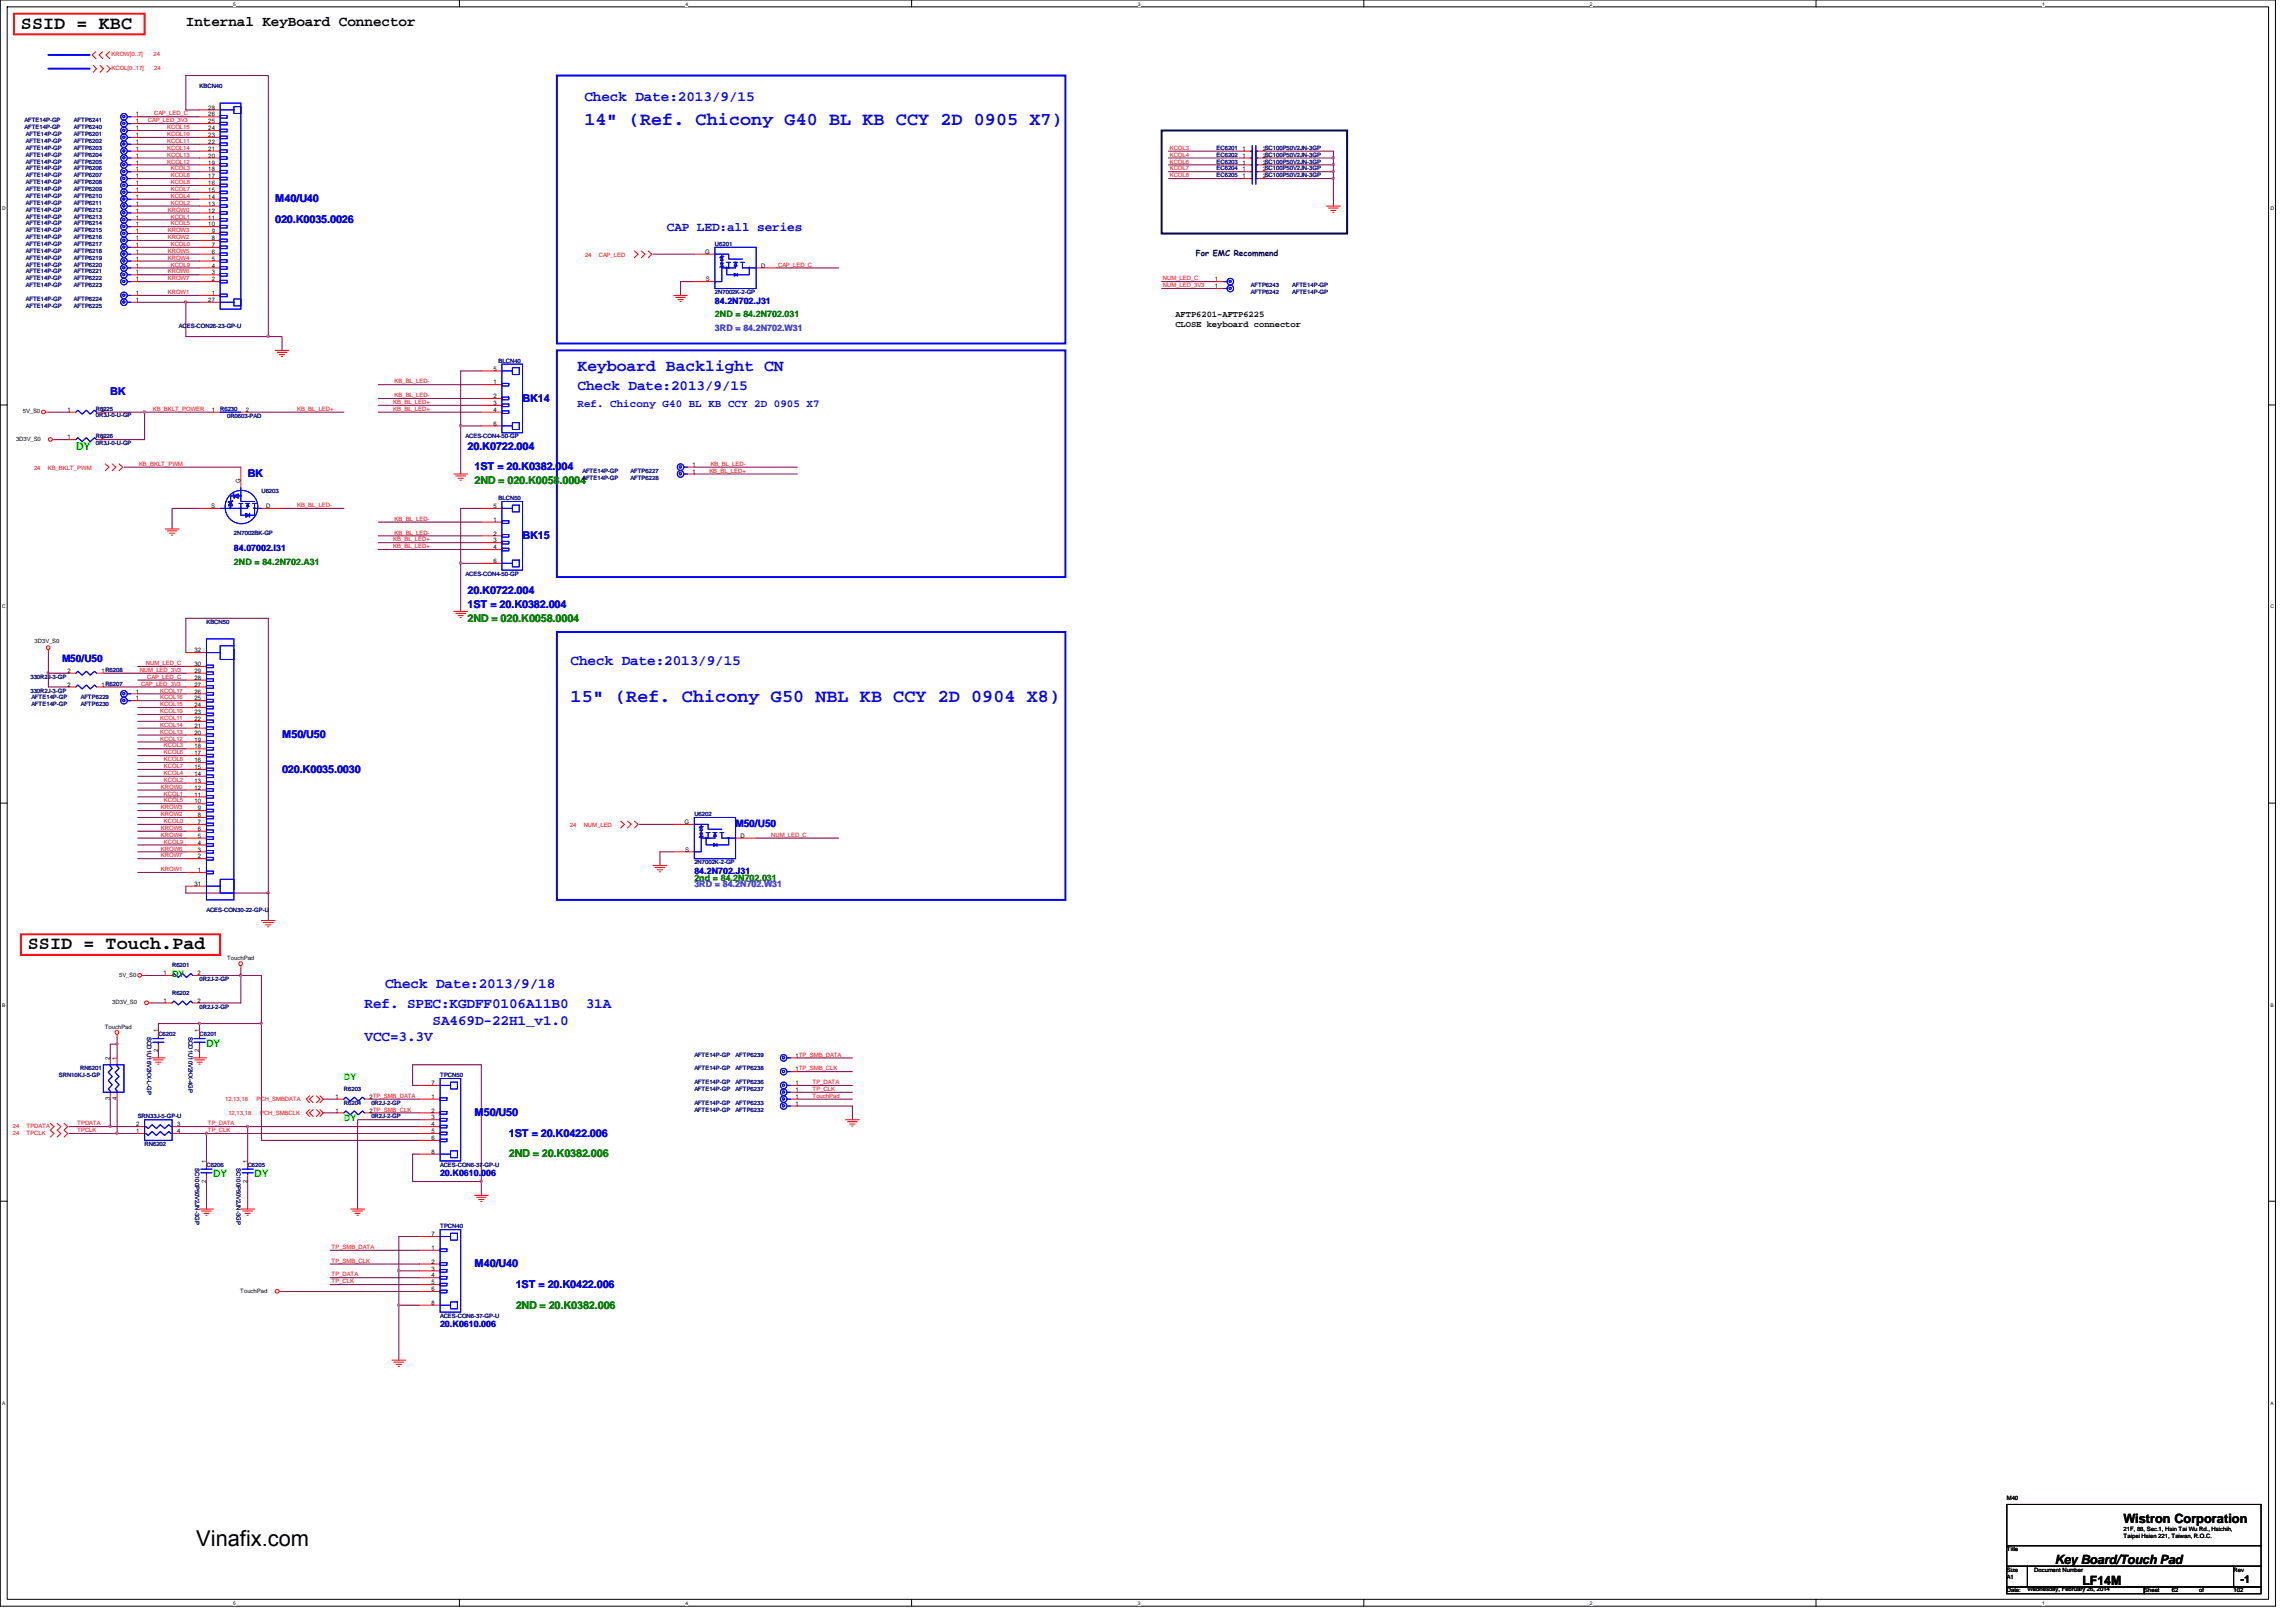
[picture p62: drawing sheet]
<svg xmlns="http://www.w3.org/2000/svg" width="297mm" height="210mm" viewBox="0 0 297 210" stroke-linecap="round" stroke-linejoin="round" font-family="sans-serif">
<defs><g id="words">
<text font-size="2.8" x="25.4" y="200.1">Vinafix.com</text>
<g font-size="2.4">
<text x="2.7" y="3.7">SSID = KBC</text>
<text x="3.6" y="122.9">SSID = Touch.Pad</text>
</g>
<g font-size="2.4" fill="#00f">
<text x="75.6" y="16.2">14&quot; (Ref. Chicony G40 BL KB CCY 2D 0905 X7)</text>
<text x="73.8" y="90.8">15&quot; (Ref. Chicony G50 NBL KB CCY 2D 0904 X8)</text>
</g>
<text font-size="2.1" fill="#00f" x="74.7" y="48">Keyboard Backlight CN</text>
<text font-size="1.9" x="24" y="3.3">Internal KeyBoard Connector</text>
<g font-size="1.9" fill="#00f">
<text x="75.6" y="13.1">Check Date:2013/9/15</text>
<text x="74.7" y="50.5">Check Date:2013/9/15</text>
<text x="73.8" y="86">Check Date:2013/9/15</text>
<text x="47.2" y="130.5">Ref. SPEC:KGDFF0106A11B0</text>
<text x="49.8" y="127.8">Check Date:2013/9/18</text>
<text x="75.8" y="130.5">31A</text>
<text x="47.2" y="134.7">VCC=3.3V</text>
<text x="56" y="132.6">SA469D-22H1_v1.0</text>
</g>
<text font-size="1.7" fill="#00f" x="86.3" y="29.9">CAP LED:all series</text>
<g font-size="1.7">
<text x="274.7" y="197.1">Wistron Corporation</text>
<text x="265.9" y="202.4">Key Board/Touch Pad</text>
<text x="269.4" y="205.1">LF14M</text>
</g>
<g font-size="1.4" fill="#00f">
<text x="35.6" y="28.9">020.K0035.0026</text>
<text x="35.6" y="26.2">M40/U40</text>
<text x="14.3" y="51.1">BK</text>
<text x="67.6" y="52">BK14</text>
<text x="74.7" y="52.7">Ref. Chicony G40 BL KB CCY 2D 0905 X7</text>
<text x="60.5" y="58.2">20.K0722.004</text>
<text x="32" y="61.8">BK</text>
<text x="61.4" y="60.9">1ST = 20.K0382.004</text>
<text x="67.6" y="69.8">BK15</text>
<text x="60.5" y="76.9">20.K0722.004</text>
<text x="60.5" y="78.7">1ST = 20.K0382.004</text>
<text x="36.5" y="95.5">M50/U50</text>
<text x="36.5" y="100">020.K0035.0030</text>
<text x="61.4" y="144.4">M50/U50</text>
<text x="65.8" y="147.1">1ST = 20.K0422.006</text>
<text x="61.4" y="164">M40/U40</text>
<text x="66.7" y="166.7">1ST = 20.K0422.006</text>
</g>
<text font-size="1.4" fill="#0f0" x="9.8" y="58.2">DY</text>
<g font-size="1.4" fill="#008000">
<text x="61.4" y="62.7">2ND = 020.K0058.0004</text>
<text x="60.5" y="80.4">2ND = 020.K0058.0004</text>
<text x="65.8" y="149.8">2ND = 20.K0382.006</text>
<text x="66.7" y="169.3">2ND = 20.K0382.006</text>
</g>
<text font-size="1.4" x="289.9" y="204.9">-1</text>
<g font-size="1.3" fill="#00f">
<text x="8" y="85.7">M50/U50</text>
<text x="95.2" y="107">M50/U50</text>
</g>
<g font-size="1.3" fill="#0f0">
<text x="26.7" y="135.5">DY</text>
<text x="27.6" y="152.4">DY</text>
<text x="32.9" y="152.4">DY</text>
</g>
<text font-size="1.1" fill="#000040" x="154.7" y="33.1">For EMC Recommend</text>
<g font-size="1.1" fill="#00f">
<text x="92.5" y="39.3">84.2N702.J31</text>
<text x="30.3" y="71.3">84.07002.I31</text>
<text x="89.8" y="113.1">84.2N702.J31</text>
<text x="56.9" y="152.2">20.K0610.006</text>
<text x="56.9" y="171.7">20.K0610.006</text>
</g>
<g font-size="1.1" fill="#008000">
<text x="92.5" y="41.1">2ND = 84.2N702.031</text>
<text x="30.3" y="73.1">2ND = 84.2N702.A31</text>
<text x="89.8" y="114">2nd = 84.2N702.031</text>
</g>
<g font-size="1.1">
<text x="152.1" y="41">AFTP6201~AFTP6225</text>
<text x="152.1" y="42.3">CLOSE keyboard connector</text>
</g>
<g font-size="1.1" fill="#8000ff">
<text x="92.5" y="42.8">3RD = 84.2N702.W31</text>
<text x="89.8" y="114.9">3RD = 84.2N702.W31</text>
</g>
<g font-size="1.1" fill="#0f0">
<text x="22.3" y="126.4">DY</text>
<text x="44.5" y="139.7">DY</text>
<text x="44.5" y="145.1">DY</text>
</g>
<g font-size=".8" fill="#f00">
<text x="14.4" y="9.1">KCOL[0..17]</text>
<text x="14.4" y="7.3">KROW[0..7]</text>
<text x="19.9" y="7.3">24</text>
<text x="19.9" y="9.1">24</text>
<text x="19.1" y="15.8">CAP_LED_3V3</text>
<text x="19.9" y="14.9">CAP_LED_C</text>
<text x="21.6" y="17.6">KCOL10</text>
<text x="21.6" y="16.7">KCOL15</text>
<text x="21.6" y="21.2">KCOL12</text>
<text x="21.6" y="18.5">KCOL11</text>
<text x="21.6" y="19.4">KCOL14</text>
<text x="21.6" y="20.3">KCOL13</text>
<text x="22.1" y="23.8">KCOL8</text>
<text x="22.1" y="22.1">KCOL3</text>
<text x="22.1" y="22.9">KCOL6</text>
<text x="151.3" y="21.2">KCOL6</text>
<text x="151.3" y="22.1">KCOL7</text>
<text x="151.3" y="22.9">KCOL8</text>
<text x="151.3" y="19.4">KCOL3</text>
<text x="151.3" y="20.3">KCOL4</text>
<text x="21.7" y="27.4">KROW0</text>
<text x="22.1" y="29.2">KCOL5</text>
<text x="22.1" y="24.7">KCOL7</text>
<text x="22.1" y="28.3">KCOL1</text>
<text x="22.1" y="25.6">KCOL4</text>
<text x="22.1" y="26.5">KCOL2</text>
<text x="21.7" y="32.7">KROW5</text>
<text x="21.7" y="30.9">KROW2</text>
<text x="21.7" y="35.4">KROW6</text>
<text x="21.7" y="30.1">KROW3</text>
<text x="21.7" y="33.6">KROW4</text>
<text x="22.1" y="31.8">KCOL0</text>
<text x="22.1" y="34.5">KCOL9</text>
<text x="75.7" y="33.3">24</text>
<text x="77.5" y="33.3">CAP_LED</text>
<text x="100.7" y="34.5">CAP_LED_C</text>
<text x="21.7" y="38.1">KROW1</text>
<text x="21.7" y="36.3">KROW7</text>
<text x="150.4" y="37.2">NUM_LED_3V3</text>
<text x="150.4" y="36.3">NUM_LED_C</text>
<text x="19.8" y="53.2">KB_BKLT_POWER</text>
<text x="38.4" y="53.2">KB_BL_LED+</text>
<text x="50.9" y="53.2">KB_BL_LED+</text>
<text x="50.9" y="52.3">KB_BL_LED+</text>
<text x="51.1" y="51.4">KB_BL_LED-</text>
<text x="51.1" y="49.6">KB_BL_LED-</text>
<text x="4.4" y="60.8">24</text>
<text x="6.2" y="60.8">KB_BKLT_PWM</text>
<text x="18" y="60.3">KB_BKLT_PWM</text>
<text x="38.4" y="65.6">KB_BL_LED-</text>
<text x="91.8" y="61.2">KB_BL_LED+</text>
<text x="91.9" y="60.3">KB_BL_LED-</text>
<text x="50.9" y="71">KB_BL_LED+</text>
<text x="50.9" y="70.1">KB_BL_LED+</text>
<text x="51.1" y="67.4">KB_BL_LED-</text>
<text x="51.1" y="69.2">KB_BL_LED-</text>
<text x="18.1" y="87">NUM_LED_3V3</text>
<text x="18.2" y="88.7">CAP_LED_3V3</text>
<text x="18.9" y="86.1">NUM_LED_C</text>
<text x="19" y="87.8">CAP_LED_C</text>
<text x="20.7" y="89.6">KCOL17</text>
<text x="20.7" y="92.3">KCOL10</text>
<text x="20.7" y="95.8">KCOL12</text>
<text x="20.7" y="93.2">KCOL11</text>
<text x="20.7" y="90.5">KCOL16</text>
<text x="20.7" y="94.1">KCOL14</text>
<text x="20.7" y="91.4">KCOL15</text>
<text x="20.7" y="95">KCOL13</text>
<text x="21.2" y="98.5">KCOL8</text>
<text x="21.2" y="99.4">KCOL7</text>
<text x="21.2" y="100.3">KCOL4</text>
<text x="21.2" y="96.7">KCOL3</text>
<text x="21.2" y="101.2">KCOL2</text>
<text x="21.2" y="97.6">KCOL6</text>
<text x="20.8" y="107.4">KROW5</text>
<text x="20.8" y="105.6">KROW2</text>
<text x="20.8" y="104.7">KROW3</text>
<text x="20.8" y="102.1">KROW0</text>
<text x="21.2" y="103">KCOL1</text>
<text x="21.2" y="106.5">KCOL0</text>
<text x="21.2" y="103.8">KCOL5</text>
<text x="73.7" y="107.1">24</text>
<text x="75.5" y="107.1">NUM_LED</text>
<text x="20.8" y="111">KROW7</text>
<text x="20.8" y="112.7">KROW1</text>
<text x="20.8" y="110.1">KROW6</text>
<text x="20.8" y="108.3">KROW4</text>
<text x="21.2" y="109.2">KCOL9</text>
<text x="99.8" y="108.3">NUM_LED_C</text>
<text x="29.1" y="142.5">12,13,18</text>
<text x="33.2" y="142.5">PCH_SMBDATA</text>
<text x="105.1" y="142.1">TouchPad</text>
<text x="105.1" y="141.2">TP_CLK</text>
<text x="105.1" y="140.3">TP_DATA</text>
<text x="1.6" y="146">24</text>
<text x="1.6" y="146.9">24</text>
<text x="3.4" y="146">TPDATA</text>
<text x="3.4" y="146.9">TPCLK</text>
<text x="10" y="146.5">TPCLK</text>
<text x="10" y="145.6">TPDATA</text>
<text x="26.9" y="146.5">TP_CLK</text>
<text x="26.9" y="145.6">TP_DATA</text>
<text x="29.5" y="144.3">12,13,18</text>
<text x="33.7" y="144.3">PCH_SMBCLK</text>
<text x="42.9" y="161.6">TP_SMB_DATA</text>
<text x="42.9" y="163.4">TP_SMB_CLK</text>
<text x="42.9" y="166.1">TP_CLK</text>
<text x="42.9" y="165.2">TP_DATA</text>
</g>
<g font-size=".8" fill="#000080">
<text x="25.8" y="11.4">KBCN40</text>
<text x="3.2" y="15.8">AFTE14P-GP</text>
<text x="3.2" y="16.7">AFTE14P-GP</text>
<text x="3.3" y="17.6">AFTE14P-GP</text>
<text x="9.6" y="15.8">AFTP6241</text>
<text x="9.6" y="16.7">AFTP6240</text>
<text x="9.6" y="17.6">AFTP6201</text>
<text x="3.3" y="23.8">AFTE14P-GP</text>
<text x="3.3" y="22.1">AFTE14P-GP</text>
<text x="3.3" y="21.2">AFTE14P-GP</text>
<text x="3.3" y="18.5">AFTE14P-GP</text>
<text x="3.3" y="19.4">AFTE14P-GP</text>
<text x="3.3" y="22.9">AFTE14P-GP</text>
<text x="3.3" y="20.3">AFTE14P-GP</text>
<text x="9.6" y="23.8">AFTP6208</text>
<text x="9.6" y="22.1">AFTP6206</text>
<text x="9.6" y="21.2">AFTP6205</text>
<text x="9.6" y="18.5">AFTP6202</text>
<text x="9.6" y="19.4">AFTP6203</text>
<text x="9.6" y="22.9">AFTP6207</text>
<text x="9.6" y="20.3">AFTP6204</text>
<text x="157.4" y="20.3">EC6202</text>
<text x="157.4" y="22.9">EC6205</text>
<text x="157.4" y="21.2">EC6203</text>
<text x="157.4" y="22.1">EC6204</text>
<text x="157.4" y="19.4">EC6201</text>
<text x="3.3" y="24.7">AFTE14P-GP</text>
<text x="3.3" y="25.6">AFTE14P-GP</text>
<text x="3.3" y="29.2">AFTE14P-GP</text>
<text x="3.3" y="27.4">AFTE14P-GP</text>
<text x="3.3" y="28.3">AFTE14P-GP</text>
<text x="3.3" y="26.5">AFTE14P-GP</text>
<text x="9.6" y="24.7">AFTP6209</text>
<text x="9.6" y="25.6">AFTP6210</text>
<text x="9.6" y="29.2">AFTP6214</text>
<text x="9.6" y="27.4">AFTP6212</text>
<text x="9.6" y="28.3">AFTP6213</text>
<text x="9.6" y="26.5">AFTP6211</text>
<text x="3.3" y="31.8">AFTE14P-GP</text>
<text x="3.3" y="34.5">AFTE14P-GP</text>
<text x="3.3" y="30.9">AFTE14P-GP</text>
<text x="3.3" y="32.7">AFTE14P-GP</text>
<text x="3.3" y="30.1">AFTE14P-GP</text>
<text x="3.3" y="33.6">AFTE14P-GP</text>
<text x="3.3" y="35.4">AFTE14P-GP</text>
<text x="9.6" y="31.8">AFTP6217</text>
<text x="9.6" y="34.5">AFTP6220</text>
<text x="9.6" y="30.9">AFTP6216</text>
<text x="9.6" y="32.7">AFTP6218</text>
<text x="9.6" y="30.1">AFTP6215</text>
<text x="9.6" y="33.6">AFTP6219</text>
<text x="9.6" y="35.4">AFTP6221</text>
<text x="92.5" y="31.8">U6201</text>
<text x="3.3" y="39.8">AFTE14P-GP</text>
<text x="3.3" y="36.3">AFTE14P-GP</text>
<text x="3.3" y="38.9">AFTE14P-GP</text>
<text x="3.3" y="37.2">AFTE14P-GP</text>
<text x="9.6" y="39.8">AFTP6225</text>
<text x="9.6" y="36.3">AFTP6222</text>
<text x="9.6" y="38.9">AFTP6224</text>
<text x="9.6" y="37.2">AFTP6223</text>
<text x="92.5" y="38.1">2N7002K-2-GP</text>
<text x="161.8" y="38.1">AFTP6242</text>
<text x="161.8" y="37.2">AFTP6243</text>
<text x="167.2" y="38.1">AFTE14P-GP</text>
<text x="167.2" y="37.2">AFTE14P-GP</text>
<text x="23.2" y="42.5">ACES-CON26-23-GP-U</text>
<text x="64.5" y="46.9">BLCN40</text>
<text x="12.4" y="53.2">R6225</text>
<text x="12.4" y="54">0R3J-0-U-GP</text>
<text x="28.5" y="53.2">R6230</text>
<text x="12.4" y="56.7">R6226</text>
<text x="12.4" y="57.5">0R3J-0-U-GP</text>
<text x="29.4" y="54.1">0R0603-PAD</text>
<text x="60.2" y="56.7">ACES-CON4-50-GP</text>
<text x="33.8" y="63.8">U6203</text>
<text x="64.5" y="64.7">BLCN50</text>
<text x="75.4" y="62.1">AFTE14P-GP</text>
<text x="75.4" y="61.2">AFTE14P-GP</text>
<text x="81.6" y="62.1">AFTP6228</text>
<text x="81.6" y="61.2">AFTP6227</text>
<text x="30.3" y="69.2">2N7002BK-GP</text>
<text x="60.2" y="74.5">ACES-CON4-50-GP</text>
<text x="26.7" y="80.7">KBCN50</text>
<text x="3.9" y="89.6">330R2J-3-GP</text>
<text x="3.9" y="87.8">330R2J-3-GP</text>
<text x="4.1" y="90.5">AFTE14P-GP</text>
<text x="4.1" y="91.4">AFTE14P-GP</text>
<text x="10.5" y="90.5">AFTP6229</text>
<text x="10.5" y="91.4">AFTP6230</text>
<text x="89.8" y="105.6">U6202</text>
<text x="89.8" y="111.8">2N7002K-2-GP</text>
<text x="26.7" y="118.1">ACES-CON30-22-GP-U</text>
<text x="22.3" y="125.2">R6201</text>
<text x="22.3" y="128.7">R6202</text>
<text x="25.8" y="130.5">0R2J-2-GP</text>
<text x="25.8" y="127">0R2J-2-GP</text>
<text x="19" y="134.2" transform="rotate(90 19 134.2)">SCD1U16V2KX-L-GP</text>
<text x="20.5" y="134.1">C6202</text>
<text x="24.4" y="134.2" transform="rotate(90 24.4 134.2)">SCD1U10V2KX-4GP</text>
<text x="25.8" y="134.1">C6201</text>
<text x="89.8" y="136.7">AFTE14P-GP</text>
<text x="95.2" y="136.7">AFTP6239</text>
<text x="7.6" y="139.4">SRN10KJ-5-GP</text>
<text x="10.4" y="138.5">RN6201</text>
<text x="44.5" y="143">R6204</text>
<text x="44.5" y="141.2">R6203</text>
<text x="48" y="143">0R2J-2-GP</text>
<text x="56.9" y="139.4">TPCN50</text>
<text x="89.8" y="143">AFTE14P-GP</text>
<text x="89.8" y="141.2">AFTE14P-GP</text>
<text x="89.8" y="143.8">AFTE14P-GP</text>
<text x="89.8" y="138.5">AFTE14P-GP</text>
<text x="89.8" y="140.3">AFTE14P-GP</text>
<text x="95.2" y="143">AFTP6233</text>
<text x="95.2" y="141.2">AFTP6237</text>
<text x="95.2" y="143.8">AFTP6232</text>
<text x="95.2" y="138.5">AFTP6238</text>
<text x="95.2" y="140.3">AFTP6236</text>
<text x="17.8" y="144.7">SRN33J-5-GP-U</text>
<text x="18.7" y="148.3">RN6202</text>
<text x="48" y="144.7">0R2J-2-GP</text>
<text x="25.3" y="151.1" transform="rotate(90 25.3 151.1)">SC100P50V2JN-3GP</text>
<text x="26.7" y="151">C6206</text>
<text x="30.6" y="151.1" transform="rotate(90 30.6 151.1)">SC100P50V2JN-3GP</text>
<text x="32" y="151">C6205</text>
<text x="56.9" y="151">ACES-CON6-37-GP-U</text>
<text x="56.9" y="159">TPCN40</text>
<text x="56.9" y="170.5">ACES-CON6-37-GP-U</text>
</g>
<g font-size=".8">
<text x="17.6" y="15.1">1</text>
<text x="17.6" y="16">1</text>
<text x="17.6" y="17.7">1</text>
<text x="17.6" y="16.8">1</text>
<text x="26.9" y="17.7">23</text>
<text x="26.9" y="16.8">24</text>
<text x="26.9" y="16">25</text>
<text x="26.9" y="15.1">26</text>
<text x="26.9" y="14.2">28</text>
<text x="17.6" y="23.1">1</text>
<text x="17.6" y="24">1</text>
<text x="17.6" y="21.3">1</text>
<text x="17.6" y="20.4">1</text>
<text x="17.6" y="18.6">1</text>
<text x="17.6" y="22.2">1</text>
<text x="17.6" y="19.5">1</text>
<text x="26.9" y="24">16</text>
<text x="26.9" y="23.1">17</text>
<text x="26.9" y="22.2">18</text>
<text x="26.9" y="21.3">19</text>
<text x="26.9" y="20.4">20</text>
<text x="26.9" y="19.5">21</text>
<text x="26.9" y="18.6">22</text>
<text x="160.7" y="20.4">1</text>
<text x="160.7" y="23.1">1</text>
<text x="160.7" y="21.3">1</text>
<text x="160.7" y="22.2">1</text>
<text x="160.7" y="19.5">1</text>
<text x="163.4" y="20.4">2SC100P50V2JN-3GP</text>
<text x="163.4" y="23.1">2SC100P50V2JN-3GP</text>
<text x="163.4" y="21.3">2SC100P50V2JN-3GP</text>
<text x="163.4" y="22.2">2SC100P50V2JN-3GP</text>
<text x="163.4" y="19.5">2SC100P50V2JN-3GP</text>
<text x="17.6" y="24.8">1</text>
<text x="17.6" y="28.4">1</text>
<text x="17.6" y="29.3">1</text>
<text x="17.6" y="26.6">1</text>
<text x="17.6" y="27.5">1</text>
<text x="17.6" y="25.7">1</text>
<text x="26.9" y="29.3">10</text>
<text x="26.9" y="28.4">11</text>
<text x="26.9" y="27.5">12</text>
<text x="26.9" y="26.6">13</text>
<text x="26.9" y="25.7">14</text>
<text x="26.9" y="24.8">15</text>
<text x="17.6" y="31.1">1</text>
<text x="17.6" y="33.7">1</text>
<text x="17.6" y="35.5">1</text>
<text x="17.6" y="30.2">1</text>
<text x="17.6" y="32">1</text>
<text x="17.6" y="32.9">1</text>
<text x="17.6" y="34.6">1</text>
<text x="27.4" y="35.5">3</text>
<text x="27.4" y="34.6">4</text>
<text x="27.4" y="33.7">5</text>
<text x="27.4" y="32.9">6</text>
<text x="27.4" y="32">7</text>
<text x="27.4" y="31.1">8</text>
<text x="27.4" y="30.2">9</text>
<text x="91.2" y="32.9">G</text>
<text x="98.5" y="34.6">D</text>
<text x="17.6" y="39.1">1</text>
<text x="17.6" y="38.2">1</text>
<text x="17.6" y="36.4">1</text>
<text x="26.9" y="39.1">27</text>
<text x="27.4" y="38.2">1</text>
<text x="27.4" y="36.4">2</text>
<text x="91.3" y="36.4">S</text>
<text x="157.2" y="37.3">1</text>
<text x="157.2" y="36.4">1</text>
<text x="63.8" y="48">5</text>
<text x="3" y="53.5">5V_S0</text>
<text x="8.7" y="53.3">1</text>
<text x="13.1" y="53.3">2</text>
<text x="27.4" y="53.3">1</text>
<text x="31.8" y="53.3">2</text>
<text x="63.8" y="49.7">1</text>
<text x="63.8" y="51.5">2</text>
<text x="63.8" y="52.4">3</text>
<text x="63.8" y="53.3">4</text>
<text x="2.1" y="57.1">3D3V_S0</text>
<text x="8.7" y="56.9">1</text>
<text x="13.1" y="56.9">2</text>
<text x="63.8" y="55.1">6</text>
<text x="27.3" y="65.7">S</text>
<text x="31.1" y="62.5" transform="rotate(-90 31.1 62.5)">G</text>
<text x="34.5" y="65.7">D</text>
<text x="63.8" y="65.7">5</text>
<text x="89.6" y="61.3">1</text>
<text x="89.6" y="60.4">1</text>
<text x="63.8" y="67.5">1</text>
<text x="63.8" y="69.3">2</text>
<text x="63.8" y="70.2">3</text>
<text x="63.8" y="71.1">4</text>
<text x="63.8" y="72.9">6</text>
<text x="4.5" y="83.2">3D3V_S0</text>
<text x="8.7" y="88.9">2</text>
<text x="8.7" y="87.1">2</text>
<text x="13.1" y="88.9">1R6207</text>
<text x="13.1" y="87.1">1R6208</text>
<text x="17.6" y="89.7">1</text>
<text x="25.1" y="89.7">26</text>
<text x="25.1" y="88.9">27</text>
<text x="25.1" y="88">28</text>
<text x="25.1" y="87.1">29</text>
<text x="25.1" y="86.2">30</text>
<text x="25.1" y="84.4">32</text>
<text x="17.6" y="90.6">1</text>
<text x="25.1" y="96">19</text>
<text x="25.1" y="95.1">20</text>
<text x="25.1" y="94.2">21</text>
<text x="25.1" y="93.3">22</text>
<text x="25.1" y="92.4">23</text>
<text x="25.1" y="91.5">24</text>
<text x="25.1" y="90.6">25</text>
<text x="25.1" y="101.3">13</text>
<text x="25.1" y="100.4">14</text>
<text x="25.1" y="99.5">15</text>
<text x="25.1" y="98.6">16</text>
<text x="25.1" y="97.7">17</text>
<text x="25.1" y="96.9">18</text>
<text x="25.1" y="104">10</text>
<text x="25.1" y="103.1">11</text>
<text x="25.1" y="102.2">12</text>
<text x="25.6" y="107.5">6</text>
<text x="25.6" y="106.6">7</text>
<text x="25.6" y="105.7">8</text>
<text x="25.6" y="104.9">9</text>
<text x="88.6" y="106.6">G</text>
<text x="25.6" y="112.9">1</text>
<text x="25.6" y="111.1">2</text>
<text x="25.6" y="110.2">3</text>
<text x="25.6" y="109.3">4</text>
<text x="25.6" y="108.4">5</text>
<text x="88.6" y="110.2">S</text>
<text x="95.8" y="108.4">D</text>
<text x="25.1" y="114.6">31</text>
<text x="29.4" y="124.3">TouchPad</text>
<text x="14.5" y="130">3D3V_S0</text>
<text x="15.4" y="126.4">5V_S0</text>
<text x="21.2" y="129.8">1</text>
<text x="21.2" y="126.2">1</text>
<text x="25.6" y="129.8">2</text>
<text x="25.6" y="126.2">2</text>
<text x="13.5" y="133.2">TouchPad</text>
<text x="14.2" y="137.2" transform="rotate(-90 14.2 137.2)">2</text>
<text x="15.1" y="137.2" transform="rotate(-90 15.1 137.2)">1</text>
<text x="20.4" y="136.2" transform="rotate(-90 20.4 136.2)">2</text>
<text x="20.4" y="133.6" transform="rotate(-90 20.4 133.6)">1</text>
<text x="25.8" y="136.2" transform="rotate(-90 25.8 136.2)">2</text>
<text x="25.8" y="133.6" transform="rotate(-90 25.8 133.6)">1</text>
<text x="102.9" y="136.9">1TP_SMB_DATA</text>
<text x="14.2" y="142.4" transform="rotate(-90 14.2 142.4)">3</text>
<text x="15.1" y="142.4" transform="rotate(-90 15.1 142.4)">4</text>
<text x="43.4" y="144">1</text>
<text x="43.4" y="142.2">1</text>
<text x="47.8" y="144">2TP_SMB_CLK</text>
<text x="47.8" y="142.2">2TP_SMB_DATA</text>
<text x="55.8" y="142.2">1</text>
<text x="55.8" y="144">2</text>
<text x="55.8" y="140.4">7</text>
<text x="102.9" y="142.2">1</text>
<text x="102.9" y="141.3">1</text>
<text x="102.9" y="143.1">1</text>
<text x="102.9" y="138.6">1TP_SMB_CLK</text>
<text x="102.9" y="140.4">1</text>
<text x="17.6" y="146.6">1</text>
<text x="17.6" y="145.8">2</text>
<text x="22.9" y="145.8">3</text>
<text x="22.9" y="146.6">4</text>
<text x="55.8" y="144.9">3</text>
<text x="55.8" y="145.8">4</text>
<text x="55.8" y="146.6">5</text>
<text x="55.8" y="147.5">6</text>
<text x="55.8" y="149.3">8</text>
<text x="26.7" y="153.1" transform="rotate(-90 26.7 153.1)">2</text>
<text x="26.7" y="150.5" transform="rotate(-90 26.7 150.5)">1</text>
<text x="32" y="153.1" transform="rotate(-90 32 153.1)">2</text>
<text x="32" y="150.5" transform="rotate(-90 32 150.5)">1</text>
<text x="55.8" y="161.8">1</text>
<text x="55.8" y="160">7</text>
<text x="31.1" y="167.3">TouchPad</text>
<text x="55.8" y="163.5">2</text>
<text x="55.8" y="164.4">3</text>
<text x="55.8" y="165.3">4</text>
<text x="55.8" y="166.2">5</text>
<text x="55.8" y="167.1">6</text>
<text x="55.8" y="168.9">8</text>
<text x="259.6" y="194.1">M40</text>
<text x="259.6" y="200.7">Title</text>
<text x="259.6" y="203.4">Size</text>
<text x="263.2" y="203.4">Document Number</text>
<text x="274.7" y="198.1">21F, 88, Sec.1, Hsin Tai Wu Rd., Hsichih,</text>
<text x="274.7" y="199">Taipei Hsien 221, Taiwan, R.O.C.</text>
<text x="289" y="203.4">Rev</text>
<text x="259.6" y="206.1">Date:</text>
<text x="259.6" y="204.3">A1</text>
<text x="262.3" y="205.9">Wednesday, February 26, 2014</text>
<text x="277.4" y="206.1">Sheet</text>
<text x="281" y="206.1">62</text>
<text x="284.5" y="206.1">of</text>
<text x="289" y="206.1">102</text>
</g>
<g font-size=".6">
<text x="30.2" y=".7">5</text>
<text x="88.7" y=".7">4</text>
<text x="147.2" y=".7">3</text>
<text x="205.7" y=".7">2</text>
<text x="264.2" y=".7">1</text>
<text x=".3" y="27.2">D</text>
<text x="293.7" y="27.2">D</text>
<text x=".3" y="78.7">C</text>
<text x="293.7" y="78.7">C</text>
<text x=".3" y="130.3">B</text>
<text x="293.7" y="130.3">B</text>
<text x=".3" y="181.8">A</text>
<text x="293.7" y="181.8">A</text>
<text x="30.2" y="207.7">5</text>
<text x="88.7" y="207.7">4</text>
<text x="147.2" y="207.7">3</text>
<text x="205.7" y="207.7">2</text>
<text x="264.2" y="207.7">1</text>
</g>
</g></defs>
<path d="M0 0h294.4v207.9h-294.4zM.9 .9h292.6v206.1h-292.6z" fill="none" stroke="#000" stroke-width=".13"/>
<g fill="#fff">
<path d="M30.2 .1h.3v.7h-.3z"/>
<path d="M30.2 207.1h.3v.7h-.3z"/>
</g>
<path d="M59.4 0v.9M59.4 207v.9" fill="none" stroke="#000" stroke-width=".13"/>
<g fill="#fff">
<path d="M88.7 .1h.3v.7h-.3z"/>
<path d="M88.7 207.1h.3v.7h-.3z"/>
</g>
<path d="M117.9 0v.9M117.9 207v.9" fill="none" stroke="#000" stroke-width=".13"/>
<g fill="#fff">
<path d="M147.2 .1h.3v.7h-.3z"/>
<path d="M147.2 207.1h.3v.7h-.3z"/>
</g>
<path d="M176.4 0v.9M176.4 207v.9" fill="none" stroke="#000" stroke-width=".13"/>
<g fill="#fff">
<path d="M205.7 .1h.3v.7h-.3z"/>
<path d="M205.7 207.1h.3v.7h-.3z"/>
</g>
<path d="M234.9 0v.9M234.9 207v.9" fill="none" stroke="#000" stroke-width=".13"/>
<g fill="#fff">
<path d="M264.2 .1h.3v.7h-.3z"/>
<path d="M264.2 207.1h.3v.7h-.3z"/>
<path d="M.3 26.6h.5v.7h-.5z"/>
<path d="M293.7 26.6h.5v.7h-.5z"/>
<path d="M.3 78.1h.5v.8h-.5z"/>
<path d="M293.7 78.1h.5v.8h-.5z"/>
</g>
<path d="M0 52.4h.9M293.5 52.4h.9" fill="none" stroke="#000" stroke-width=".13"/>
<g fill="#fff">
<path d="M.3 129.7h.4v.7h-.4z"/>
<path d="M293.7 129.7h.5v.7h-.5z"/>
</g>
<path d="M0 103.9h.9M293.5 103.9h.9" fill="none" stroke="#000" stroke-width=".13"/>
<g fill="#fff">
<path d="M.3 181.2h.4v.7h-.4z"/>
<path d="M293.7 181.2h.4v.7h-.4z"/>
</g>
<path d="M0 155.4h.9M293.5 155.4h.9" fill="none" stroke="#000" stroke-width=".13"/>
<path d="M15.2 134.2v.9M14.3 145.8h3.5M103.2 142.2h7.1" fill="none" stroke="#800040" stroke-width=".13"/>
<path d="M14.1 145.7h.2v.2h-.2z" fill-rule="evenodd" fill="#f0f"/>
<path d="M14.1 145.7h.2v.2h-.2z" fill="none" stroke="#f0f" stroke-width=".13"/>
<path d="M32 145.8h22.3M103.2 141.4h7.1M103.2 140.5h7.1" fill="none" stroke="#800040" stroke-width=".13"/>
<path d="M31.9 145.7h.2v.2h-.2z" fill-rule="evenodd" fill="#f0f"/>
<path d="M31.9 145.7h.2v.2h-.2z" fill="none" stroke="#f0f" stroke-width=".13"/>
<path d="M26.7 152.9v3.6M26.7 146.7v3.5" fill="none" stroke="#800040" stroke-width=".13"/>
<path d="M26.6 146.5h.2v.3h-.2z" fill-rule="evenodd" fill="#f0f"/>
<path d="M26.6 146.5h.2v.3h-.2z" fill="none" stroke="#f0f" stroke-width=".13"/>
<path d="M62.3 137.8v16.9M23.2 146.7h3.5M32 152.9v3.6M32 145.8v4.4M33.8 147.6h20.5" fill="none" stroke="#800040" stroke-width=".13"/>
<path d="M62.1 152.8h.2v.2h-.2z" fill-rule="evenodd" fill="#f0f"/>
<path d="M62.1 152.8h.2v.2h-.2z" fill="none" stroke="#f0f" stroke-width=".13"/>
<path d="M33.8 132.5v15.1M15.2 146.7h2.6M26.7 146.7h27.6M53.4 152.9h8.9" fill="none" stroke="#800040" stroke-width=".13"/>
<path d="M33.7 132.3h.2v.2h-.2z" fill-rule="evenodd" fill="#f0f"/>
<path d="M33.7 132.3h.2v.2h-.2z" fill="none" stroke="#f0f" stroke-width=".13"/>
<path d="M15.2 135.1v1.8" fill="none" stroke="#800040" stroke-width=".13"/>
<path d="M15 135h.2v.2h-.2z" fill-rule="evenodd" fill="#f0f"/>
<path d="M15 135h.2v.2h-.2z" fill="none" stroke="#f0f" stroke-width=".13"/>
<path d="M15.2 135.1h-.9v1.8M14.3 142.2v3.6M15.2 142.2v4.5" fill="none" stroke="#800040" stroke-width=".13"/>
<path d="M15 146.5h.2v.3h-.2z" fill-rule="evenodd" fill="#f0f"/>
<path d="M15 146.5h.2v.3h-.2z" fill="none" stroke="#f0f" stroke-width=".13"/>
<path d="M18.7 126.2h2.7M19.6 129.8h1.8M33.8 126.2h-2.6v3.6h-5.4M62.3 137.8h-8.9v2.7M8.9 145.8h5.4M8.9 146.7h6.3M23.2 145.8h8.8M53.4 149.4v3.5M103.2 143.1h7.1v1.8" fill="none" stroke="#800040" stroke-width=".13"/>
<path d="M31 126.1h.2v.2h-.2z" fill-rule="evenodd" fill="#f0f"/>
<path d="M31 126.1h.2v.2h-.2z" fill="none" stroke="#f0f" stroke-width=".13"/>
<g fill="none" stroke="#800040" stroke-width=".13">
<path d="M17.8 18.7h8M17.8 19.6h8M24 9.8v4.4h1.8M17.8 21.3h8M17.8 32h8M17.8 24h8M17.8 29.3h8M17.8 34.7h8M17.8 24.9h8M17.8 28.4h8M17.8 32.9h8M24 39.1v4.5"/>
<path d="M34.7 43.6h1.8v1.7M25.8 126.2h5.4M53.4 140.5h.9M53.4 149.4h.9"/>
</g>
<path d="M6.3 7.1h5.3M6.3 8.9h5.3" fill="none" stroke="#00f" stroke-width=".25"/>
<path d="M23.9 39h.2v.2h-.2z" fill-rule="evenodd" fill="#f0f"/>
<path d="M23.9 39h.2v.2h-.2z" fill="none" stroke="#f0f" stroke-width=".13"/>
<g fill="none" stroke="#800040" stroke-width=".13">
<path d="M17.8 17.8h8M17.8 16.9h8M17.8 39.1h8M17.8 22.2h8M17.8 31.1h8M17.8 35.6h8M17.8 38.2h8M17.8 27.6h8M17.8 20.4h8M17.8 23.1h8M17.8 25.8h8M17.8 26.7h8"/>
<path d="M17.8 30.2h8M17.8 36.4h8M17.8 33.8h8M34.7 115.6v3.5"/>
</g>
<path d="M34.6 115.4h.2v.2h-.2z" fill-rule="evenodd" fill="#f0f"/>
<path d="M34.6 115.4h.2v.2h-.2z" fill="none" stroke="#f0f" stroke-width=".13"/>
<g fill="none" stroke="#800040" stroke-width=".13">
<path d="M84.5 32.9h5.3M89.8 36.4h-1.8v1.8M100.5 34.7h8M6.3 87.1v1.8M13.4 88.9h10.6M17.8 98.7h6.2M17.8 92.5h6.2M17.8 96h6.2M17.8 99.6h6.2M17.8 89.8h6.2M17.8 93.3h6.2M17.8 96.9h6.2"/>
<path d="M17.8 90.7h6.2M17.8 94.2h6.2M17.8 97.8h6.2M17.8 91.6h6.2M17.8 95.1h6.2M17.8 86.2h6.2M17.8 88h6.2M17.8 111.1h6.2M17.8 112.9h6.2M17.8 107.6h6.2M17.8 103.1h6.2M17.8 105.8h6.2"/>
<path d="M17.8 110.2h6.2M17.8 106.7h6.2M17.8 100.5h6.2M17.8 104h6.2M17.8 109.3h6.2M17.8 101.3h6.2M17.8 104.9h6.2M17.8 108.5h6.2M17.8 102.2h6.2"/>
</g>
<path d="M6.1 87h.2v.2h-.2z" fill-rule="evenodd" fill="#f0f"/>
<path d="M6.1 87h.2v.2h-.2z" fill="none" stroke="#f0f" stroke-width=".13"/>
<g fill="none" stroke="#800040" stroke-width=".13">
<path d="M17.8 15.1h8M17.8 16h8M151.2 19.6h9.7M163.6 19.6h8.9M150.3 37.3h7.1M150.3 36.4h7.1M151.2 21.3h9.7M151.2 22.2h9.7M151.2 23.1h9.7M151.2 20.4h9.7M163.6 20.4h8.9M6.3 88.9h2.6"/>
<path d="M6.3 87.1h2.6M13.4 87.1h10.6M82.7 106.7h4.5M87.2 110.2h-1.8v1.8M97.8 108.5h10.7"/>
</g>
<path d="M172.4 20.3h.2v.2h-.2z" fill-rule="evenodd" fill="#f0f"/>
<path d="M172.4 20.3h.2v.2h-.2z" fill="none" stroke="#f0f" stroke-width=".13"/>
<path d="M163.6 21.3h8.9" fill="none" stroke="#800040" stroke-width=".13"/>
<path d="M172.4 21.2h.2v.2h-.2z" fill-rule="evenodd" fill="#f0f"/>
<path d="M172.4 21.2h.2v.2h-.2z" fill="none" stroke="#f0f" stroke-width=".13"/>
<path d="M163.6 22.2h8.9" fill="none" stroke="#800040" stroke-width=".13"/>
<path d="M172.4 22.1h.2v.2h-.2z" fill-rule="evenodd" fill="#f0f"/>
<path d="M172.4 22.1h.2v.2h-.2z" fill="none" stroke="#f0f" stroke-width=".13"/>
<path d="M163.6 23.1h8.9" fill="none" stroke="#800040" stroke-width=".13"/>
<path d="M172.4 23h.2v.2h-.2z" fill-rule="evenodd" fill="#f0f"/>
<path d="M172.4 23h.2v.2h-.2z" fill="none" stroke="#f0f" stroke-width=".13"/>
<path d="M172.5 23.1v3.6M62.3 55.1h-2.7v6.2" fill="none" stroke="#800040" stroke-width=".13"/>
<path d="M59.5 55h.2v.2h-.2z" fill-rule="evenodd" fill="#f0f"/>
<path d="M59.5 55h.2v.2h-.2z" fill="none" stroke="#f0f" stroke-width=".13"/>
<path d="M59.6 48h2.7M59.6 65.8h2.7M62.3 72.9h-2.7v6.2" fill="none" stroke="#800040" stroke-width=".13"/>
<path d="M59.5 72.8h.2v.2h-.2z" fill-rule="evenodd" fill="#f0f"/>
<path d="M59.5 72.8h.2v.2h-.2z" fill="none" stroke="#f0f" stroke-width=".13"/>
<path d="M6.3 53.3h2.6M7.2 56.9h1.7M13.4 53.3h5.3M18.7 53.3h8.9M18.7 53.3v3.6h-5.3M16 60.5h15.2M36.5 65.8h8M59.6 65.8v7.1" fill="none" stroke="#800040" stroke-width=".13"/>
<path d="M18.6 53.2h.2v.2h-.2z" fill-rule="evenodd" fill="#f0f"/>
<path d="M18.6 53.2h.2v.2h-.2z" fill="none" stroke="#f0f" stroke-width=".13"/>
<g fill="none" stroke="#800040" stroke-width=".13">
<path d="M172.5 19.6v3.5M32 53.3h12.5M48.9 53.3h13.4M48.9 52.5h13.4M48.9 51.6h13.4M48.9 49.8h13.4M59.6 48v7.1M48.9 71.1h13.4M48.9 70.2h13.4M48.9 67.6h13.4M48.9 69.3h13.4M89.8 60.5h13.4"/>
<path d="M89.8 61.3h13.4M6.3 84.5v2.6M25.8 132.5h8M103.2 138.7h7.1M103.2 136.9h7.1M48 144h6.3M48 142.2h6.3M54.3 144.9h-8v11.6"/>
</g>
<path d="M25.7 132.3h.2v.2h-.2z" fill-rule="evenodd" fill="#f0f"/>
<path d="M25.7 132.3h.2v.2h-.2z" fill="none" stroke="#f0f" stroke-width=".13"/>
<path d="M20.5 133.3v-.8h5.3v.8M20.5 136v.9M25.8 136v.9M31.2 125.3v.9M33.8 126.2v6.3M41.8 142.2h1.8M41.8 144h1.8M42.7 163.6h11.6M42.7 161.8h11.6M51.6 160h2.7M51.6 168.9h2.7M54.3 164.5h-2.7v11.5" fill="none" stroke="#800040" stroke-width=".13"/>
<path d="M51.5 168.8h.2v.2h-.2z" fill-rule="evenodd" fill="#f0f"/>
<path d="M51.5 168.8h.2v.2h-.2z" fill="none" stroke="#f0f" stroke-width=".13"/>
<path d="M36.5 167.1h17.8M42.7 166.2h11.6M42.7 165.4h11.6M51.6 160v4.5" fill="none" stroke="#800040" stroke-width=".13"/>
<path d="M51.5 164.3h.2v.2h-.2z" fill-rule="evenodd" fill="#f0f"/>
<path d="M51.5 164.3h.2v.2h-.2z" fill="none" stroke="#f0f" stroke-width=".13"/>
<path d="M24 9.8h10.7v33.8M25.8 65.8h-3.5v2.7M24 80h10.7v35.6h-10.7" fill="none" stroke="#800040" stroke-width=".13"/>
<path d="M34.6 43.4h.2v.2h-.2z" fill-rule="evenodd" fill="#f0f"/>
<path d="M34.6 43.4h.2v.2h-.2z" fill="none" stroke="#f0f" stroke-width=".13"/>
<path d="M24 43.6h10.7M24 80v4.5M24 114.7v.9" fill="none" stroke="#800040" stroke-width=".13"/>
<g fill="none" stroke="#f00" stroke-width=".13">
<path d="M12.1 8.5l.4 .4-.4 .5M12.4 6.7l-.5 .4 .5 .5M13 8.5l.4 .4-.4 .5M13.3 6.7l-.5 .4 .5 .5M13.8 8.5l.5 .4-.5 .5M14.2 6.7l-.5 .4 .5 .5M16.9 15.1h.9M25.8 19.6h2.7M25.8 18.7h2.7M25.8 17.8h2.7M25.8 16.9h2.7M25.8 16h2.7"/>
<path d="M25.8 15.1h2.7M25.8 14.2h2.7M16.9 31.1h.9M16.9 23.1h.9M16.9 33.8h.9M16.9 24h.9M16.9 39.1h.9M16.9 35.6h.9M16.9 24.9h.9M25.8 31.1h2.7M25.8 23.1h2.7M25.8 33.8h2.7"/>
<path d="M25.8 24h2.7M25.8 39.1h2.7M25.8 38.2h2.7M25.8 36.4h2.7M25.8 35.6h2.7M25.8 34.7h2.7M25.8 32.9h2.7M25.8 32h2.7M25.8 30.2h2.7M25.8 29.3h2.7M25.8 28.4h2.7M25.8 27.6h2.7"/>
<path d="M25.8 26.7h2.7M25.8 25.8h2.7M25.8 24.9h2.7M25.8 22.2h2.7M25.8 21.3h2.7M25.8 20.4h2.7M82.1 32.5l.4 .4-.4 .5M83 32.5l.4 .4-.4 .5M83.9 32.5l.4 .4-.4 .5M87.2 38.2h1.7M87.4 38.5h1.3M87.7 38.8h.7"/>
<path d="M88 39h.1M171.6 26.7h1.8M171.9 26.9h1.2M172.2 27.2h.6M172.4 27.5h.2M5.9 53.3h.4M6.8 56.9h.4M8.9 56.9h.9M12.5 56.9h.9M35.6 45.3h1.8M35.9 45.6h1.2M36.1 45.9h.7"/>
<path d="M36.4 46.1h.2M62.3 49.8h2.6M62.3 51.6h2.6M62.3 52.5h2.6M62.3 53.3h2.6M62.3 48h2.6M62.3 55.1h2.6M13.6 60l.5 .5-.5 .4M14.5 60l.5 .5-.5 .4M15.4 60l.5 .5-.5 .4M21.4 68.5h1.8M21.6 68.7h1.3"/>
<path d="M21.9 69h.7M22.2 69.3h.1M58.7 79.1h1.8M58.7 61.3h1.8M59 79.4h1.2M59 61.6h1.2M59.3 79.7h.6M59.3 61.9h.6M59.5 79.9h.2M59.5 62.1h.2M6.1 83.6h.1l.2 .1v.3l-.2 .1-.1-.1zM6.3 84.1v.4"/>
<path d="M33.8 119.1h1.8M34.1 119.4h1.2M34.4 119.7h.6M34.6 119.9h.2M80.3 106.3l.5 .4-.5 .4M81.2 106.3l.5 .4-.5 .4M82.1 106.3l.4 .4-.4 .4M84.5 112h1.8M84.7 112.3h1.3M85 112.6h.7M85.3 112.8h.2M87.2 106.7h2.6"/>
<path d="M87.2 110.2h2.6M95.2 108.5h2.6M15 133.4h.1l.2 .1v.3l-.2 .1-.1-.1zM15.2 133.9v.3M18.4 126.2h.3M19.3 129.8h.3M19.6 136.9h1.8M19.9 137.2h1.2M20.1 137.5h.7M20.4 137.7h.2M24.9 136.9h1.8M25.2 137.2h1.3"/>
<path d="M25.5 137.5h.7M25.7 137.7h.2M31 124.5h.1l.2 .1v.3l-.2 .1-.1-.1zM31.2 125v.3M6.5 145.4l.5 .4-.5 .5 .5 .4-.5 .5M7.4 145.4l.5 .4-.5 .5 .5 .4-.5 .5M8.3 145.4l.5 .4-.5 .5 .5 .4-.5 .5M17.8 146.7h.9M17.8 145.8h.9M22.3 146.7h.9M22.3 145.8h.9M25.8 156.5h1.8"/>
<path d="M26.1 156.7h1.2M26.4 157h.6M26.6 157.3h.2M26.7 150.2v.9M26.7 152v.9M31.2 156.5h1.7M31.4 156.7h1.3M31.7 157h.7M32 157.3h.1M40 141.8l-.4 .4 .4 .5M40 143.6l-.4 .4 .4 .5M40.5 141.8l-.5 .4 .5 .5"/>
<path d="M40.5 143.6l-.5 .4 .5 .5M40.9 141.8l.5 .4-.5 .5M40.9 143.6l.5 .4-.5 .5M41.4 141.8l.4 .4-.4 .5M41.4 143.6l.4 .4-.4 .5M45.4 156.5h1.8M45.6 156.7h1.3M45.9 157h.7M46.2 157.3h.2M61.4 154.7h1.8M61.6 154.9h1.3M61.9 155.2h.7"/>
<path d="M62.2 155.5h.2M102.3 142.2h.9M102.3 141.4h.9M109.4 144.9h1.8M109.6 145.2h1.3M109.9 145.5h.7M110.2 145.7h.2M36.1 167.1h.4M50.7 176h1.8M51 176.3h1.2M51.3 176.6h.6M51.5 176.8h.2"/>
<circle cx="5.6" cy="53.3" r=".25"/>
<circle cx="6.5" cy="56.9" r=".25"/>
<circle cx="18.1" cy="126.2" r=".25"/>
<circle cx="19" cy="129.8" r=".25"/>
<circle cx="35.9" cy="167.1" r=".25"/>
</g>
<path d="M259.6 194.7h32.9v5.3h-32.9zM259.6 200h32.9v2.7h-32.9zM259.6 202.7h2.7v2.7h-2.7zM259.6 205.4h17.8v.8h-17.8zM262.3 202.7h26.7v2.7h-26.7zM277.4 205.4h15.1v.8h-15.1zM289 202.7h3.5v2.7h-3.5z" fill="none" stroke="#000" stroke-width=".13"/>
<path d="M1.8 1.8h16.9v2.6h-16.9zM2.7 120.9h25.8v2.7h-25.8z" fill="none" stroke="#f00" stroke-width=".25"/>
<path d="M150.3 16.9h24v13.3h-24z" fill="none" stroke="#000040" stroke-width=".25"/>
<path d="M72 9.8h65.8v34.6h-65.8zM72 45.3h65.8v29.4h-65.8zM72 81.8h65.8v34.7h-65.8z" fill="none" stroke="#00f" stroke-width=".25"/>
<g fill="none" stroke="#00f" stroke-width=".13">
<path d="M15.9 15h.2v.2h-.2zM16.5 15.1h.4M28.5 14.2h1.8M28.5 19.4h.9v.3h-.9zM28.5 17.6h.9v.3h-.9zM28.5 18.5h.9v.3h-.9zM28.5 16.7h.9v.4h-.9zM28.5 15.8h.9v.4h-.9zM28.5 14.9h.9v.4h-.9zM28.5 13.3h2.7v26.7h-2.7zM30.3 13.8h.9v.9h-.9zM15.9 31h.2v.2h-.2z"/>
<path d="M15.9 23h.2v.2h-.2zM15.9 33.6h.2v.3h-.2zM15.9 23.9h.2v.2h-.2zM15.9 39h.2v.2h-.2zM15.9 35.4h.2v.2h-.2zM15.9 24.8h.2v.2h-.2zM16.5 31.1h.4M16.5 23.1h.4M16.5 33.8h.4M16.5 24h.4M16.5 39.1h.4M16.5 35.6h.4"/>
<path d="M16.5 24.9h.4M28.5 39.1h1.8M28.5 38.1h.9v.3h-.9zM28.5 36.3h.9v.3h-.9zM28.5 35.4h.9v.3h-.9zM28.5 34.5h.9v.3h-.9zM28.5 33.6h.9v.4h-.9zM28.5 32.7h.9v.4h-.9zM28.5 30.9h.9v.4h-.9zM28.5 31.8h.9v.4h-.9zM28.5 30.1h.9v.3h-.9zM28.5 29.2h.9v.3h-.9z"/>
<path d="M28.5 28.3h.9v.3h-.9zM28.5 26.5h.9v.3h-.9zM28.5 27.4h.9v.3h-.9zM28.5 25.6h.9v.4h-.9zM28.5 24.7h.9v.4h-.9zM28.5 23.8h.9v.4h-.9zM28.5 22.1h.9v.3h-.9zM28.5 22.9h.9v.4h-.9zM28.5 21.2h.9v.3h-.9zM28.5 20.3h.9v.3h-.9zM30.3 38.7h.9v.9h-.9zM9.8 56.9l.3-.3 .5 .5 .6-.5 .5 .5 .5-.5 .3 .3"/>
<path d="M64.9 48h1.4M64.9 55.1h1.4M64.9 47.1h2.7v8.9h-2.7zM64.9 49.6h.9v.4h-.9zM64.9 51.4h.9v.3h-.9zM64.9 52.3h.9v.3h-.9zM64.9 53.2h.9v.3h-.9zM66.3 47.6h.9v.9h-.9zM66.3 54.7h.9v.9h-.9zM89.8 106.7h1.8v.6h1.8M90.5 107.8h.4l-.2 .5zM90.7 106.7v.3"/>
<path d="M90.7 107l.2 .5h-.4zM90.7 107.5v.3M90.7 108.3v1.9h-.9M90.7 108.5h1.8M91 106.9l-.1 .1h-.4v.1M91 108.2l-.5 .2M18.7 145.8h.2l.3 .2 .5-.5 .5 .5 .5-.5 .6 .5 .5-.5 .3 .3h.2M18.7 144.9h3.6v2.7h-3.6zM18.7 146.7h.2l.3 .2 .5-.5 .5 .5 .5-.5 .6 .5 .5-.5 .3 .3h.2M26 151.3h1.4M26 151.8h1.4M26.7 151.1v.2"/>
<path d="M26.7 151.8v.2M101.2 142.1h.3v.2h-.3zM101.2 141.2h.3v.2h-.3zM101.9 142.2h.4M101.9 141.4h.4"/>
<circle cx="16" cy="15.1" r=".43"/>
<circle cx="16" cy="39.1" r=".43"/>
<circle cx="16" cy="35.6" r=".43"/>
<circle cx="16" cy="31.1" r=".43"/>
<circle cx="16" cy="23.1" r=".43"/>
<circle cx="16" cy="24.9" r=".43"/>
<circle cx="16" cy="24" r=".43"/>
<circle cx="16" cy="33.8" r=".43"/>
<circle cx="101.4" cy="142.2" r=".43"/>
<circle cx="101.4" cy="141.3" r=".43"/>
</g>
<path d="M91.5 108.4h.1v.1h-.1z" fill-rule="evenodd" fill="#00f"/>
<path d="M91.4 107.7h.5M91.5 108.4h.1v.1h-.1zM91.6 107.7v.8" fill="none" stroke="#00f" stroke-width=".13"/>
<path d="M91.3 108.4h.1v.1h-.1z" fill-rule="evenodd" fill="#00f"/>
<path d="M91.3 108.4h.1v.1h-.1zM91.4 108.5v.8h.9M92.2 107.7h.5M92.3 108.2l.2-.5 .2 .5M92.3 107.7h.4M92.3 109.2l.4 .1-.4 .2zM92.5 108.2v.3M92.7 109.2v.3M93.1 107.7h.5M93.4 107.7v.8h1.8M94.3 108.5v.8h-1.6" fill="none" stroke="#00f" stroke-width=".13"/>
<path d="M94.2 108.4h.1v.1h-.1z" fill-rule="evenodd" fill="#00f"/>
<path d="M89.8 105.8h5.4v5.3h-5.4zM89.8 106.7h1.8v.6h1.8M90.5 107.8h.4l-.2 .5zM90.7 106.7v.3M90.7 107l.2 .5h-.4zM90.7 107.5v.3M90.7 108.3v1.9h-.9M90.7 108.5h1.8M91 106.9l-.1 .1h-.4v.1M91 108.2l-.5 .2M92.3 108.2h.4M94.2 108.4h.1v.1h-.1z" fill="none" stroke="#00f" stroke-width=".13"/>
<path d="M91.5 108.4h.1v.1h-.1z" fill-rule="evenodd" fill="#00f"/>
<path d="M91.4 107.7h.5M91.5 108.4h.1v.1h-.1zM91.6 107.7v.8" fill="none" stroke="#00f" stroke-width=".13"/>
<path d="M91.3 108.4h.1v.1h-.1z" fill-rule="evenodd" fill="#00f"/>
<path d="M91.3 108.4h.1v.1h-.1zM91.4 108.5v.8h.9M92.2 107.7h.5M92.3 108.2l.2-.5 .2 .5M92.3 107.7h.4M92.3 109.2l.4 .1-.4 .2zM92.5 108.2v.3M92.7 109.2v.3M93.1 107.7h.5M93.4 107.7v.8h1.8M94.3 108.5v.8h-1.6" fill="none" stroke="#00f" stroke-width=".13"/>
<path d="M94.2 108.4h.1v.1h-.1z" fill-rule="evenodd" fill="#00f"/>
<g fill="none" stroke="#00f" stroke-width=".13">
<path d="M15.9 30.1h.2v.2h-.2zM15.9 21.2h.2v.2h-.2zM15.9 31.9h.2v.2h-.2zM16.5 30.2h.4M16.5 21.3h.4M16.5 32h.4M28.5 53.3h2.7M30.9 65.2h.5M31.2 65.2v.6h-2.7M31.2 63.1v1.8h1.7M31.8 65.2h.5M32 65.2v.6h-.8v.9"/>
<path d="M32.7 65.2h.5M32.9 65.2v.6h.9M32.9 65.8v.9M15.9 89.7h.2v.2h-.2zM15.9 90.5h.2v.3h-.2zM16.5 89.8h.4M16.5 90.7h.4M89.8 105.8h5.4v5.3h-5.4zM92.3 108.2h.4M94.2 108.4h.1v.1h-.1zM22.3 129.8l.2-.3 .6 .5 .5-.5 .5 .5 .6-.5 .2 .3M25.1 134.4h1.4"/>
<path d="M25.1 134.9h1.4M25.8 134.2v.2M25.8 134.9v.2M101.2 138.5h.3v.3h-.3zM101.9 138.7h.4M31.3 151.3h1.5M31.3 151.8h1.5M32 151.1v.2M32 151.8v.2M101.2 143h.3v.2h-.3zM101.9 143.1h.4"/>
<circle cx="16" cy="30.2" r=".43"/>
<circle cx="16" cy="21.3" r=".43"/>
<circle cx="16" cy="32" r=".43"/>
<circle cx="16" cy="89.8" r=".43"/>
<circle cx="16" cy="90.7" r=".43"/>
<circle cx="101.4" cy="138.7" r=".43"/>
<circle cx="101.4" cy="143.1" r=".43"/>
</g>
<g fill="none" stroke="#f00" stroke-width=".13">
<path d="M16.9 30.2h.9M16.9 21.3h.9M16.9 32h.9M27.6 53.3h.9M31.2 53.3h.8M25.8 65.8h2.7M31.2 60.5v2.6M33.8 65.8h2.7M16.9 89.8h.9M16.9 90.7h.9M21.4 129.8h.9M24.9 129.8h.9"/>
<path d="M25.8 133.3v.9M25.8 135.1v.9M102.3 138.7h.9M32 150.2v.9M32 152v.9M102.3 143.1h.9"/>
</g>
<path d="M31.1 65.7h.1v.1h-.1z" fill-rule="evenodd" fill="#00f"/>
<path d="M31.1 65.7h.1v.1h-.1z" fill="none" stroke="#00f" stroke-width=".13"/>
<path d="M32.9 65.7v.1z" fill-rule="evenodd" fill="#00f"/>
<path d="M32.9 65.7v.1z" fill="none" stroke="#00f" stroke-width=".13"/>
<path d="M32 65.2l.2 .3h-.3z" fill-rule="evenodd" fill="#00f"/>
<path d="M29.8 64.9l.3 .5h-.6zM30 64.8l.1 .1h-.6l.1 .1M30.2 64l.1-.1v.6v-.2M30.3 64.2l.5-.3v.6zM31.2 66.7h1.7M31.2 64.2h-1.4v1.6M31.8 66.4l.5 .3-.5 .2zM32 65.2l.2 .3h-.3zM32.3 66.4v.5" fill="none" stroke="#00f" stroke-width=".13"/>
<path d="M31.1 64.1h.1v.1h-.1z" fill-rule="evenodd" fill="#00f"/>
<path d="M31.1 64.1h.1v.1h-.1z" fill="none" stroke="#00f" stroke-width=".13"/>
<path d="M29.7 65.7h.2v.1h-.2z" fill-rule="evenodd" fill="#00f"/>
<g fill="none" stroke="#00f" stroke-width=".13">
<path d="M29.7 65.7h.2v.1h-.2zM30.9 65.2h.5M31.2 65.2v.6h-2.7M31.2 63.1v1.8h1.7M31.8 65.2h.5M32 65.2v.6h-.8v.9M32.7 65.2h.5M32.9 65.2v.6h.9M32.9 65.8v.9"/>
<circle cx="31.2" cy="65.6" r="2.14"/>
</g>
<path d="M31.1 65.7h.1v.1h-.1z" fill-rule="evenodd" fill="#00f"/>
<path d="M31.1 65.7h.1v.1h-.1z" fill="none" stroke="#00f" stroke-width=".13"/>
<path d="M32.9 65.7v.1z" fill-rule="evenodd" fill="#00f"/>
<path d="M32.9 65.7v.1z" fill="none" stroke="#00f" stroke-width=".13"/>
<path d="M32 65.2l.2 .3h-.3z" fill-rule="evenodd" fill="#00f"/>
<path d="M29.8 64.9l.3 .5h-.6zM30 64.8l.1 .1h-.6l.1 .1M30.2 64l.1-.1v.6v-.2M30.3 64.2l.5-.3v.6zM31.2 66.7h1.7M31.2 64.2h-1.4v1.6M31.8 66.4l.5 .3-.5 .2zM32 65.2l.2 .3h-.3zM32.3 66.4v.5" fill="none" stroke="#00f" stroke-width=".13"/>
<path d="M31.1 64.1h.1v.1h-.1z" fill-rule="evenodd" fill="#00f"/>
<path d="M31.1 64.1h.1v.1h-.1z" fill="none" stroke="#00f" stroke-width=".13"/>
<path d="M29.7 65.7h.2v.1h-.2z" fill-rule="evenodd" fill="#00f"/>
<g fill="none" stroke="#00f" stroke-width=".13">
<path d="M15.9 28.3h.2v.2h-.2zM15.9 29.2h.2v.2h-.2zM16.5 28.4h.4M16.5 29.3h.4M92.5 32.9h1.8v.6h1.8M93.2 34h.4l-.2 .5zM93.4 32.9v.3M93.4 33.2l.2 .5h-.4zM93.4 33.7v.3M93.4 34.5v1.9h-.9M93.4 34.7h1.8M93.6 33.1v.1h-.4l-.1 .2"/>
<path d="M93.6 34.4l-.5 .2M29.7 65.7h.2v.1h-.2z"/>
<circle cx="16" cy="29.3" r=".43"/>
<circle cx="16" cy="28.4" r=".43"/>
<circle cx="31.2" cy="65.6" r="2.14"/>
</g>
<path d="M16.9 28.4h.9M16.9 29.3h.9M89.8 32.9h2.7M89.8 36.4h2.7M97.8 34.7h2.7" fill="none" stroke="#f00" stroke-width=".13"/>
<path d="M94.2 34.6h.1v.1h-.1z" fill-rule="evenodd" fill="#00f"/>
<path d="M94 34h.5M94.2 34.6h.1v.1h-.1zM94.3 34v.7" fill="none" stroke="#00f" stroke-width=".13"/>
<path d="M93.9 34.6h.1v.1h-.1z" fill-rule="evenodd" fill="#00f"/>
<path d="M93.9 34.6h.1v.1h-.1zM94 34.8v.8h1M94.9 34h.5M95 34.4l.2-.4 .1 .4M95 34h.3M95 35.4l.4 .2-.4 .1zM95.2 34.4v.3M95.4 35.4v.3M95.8 34h.5M96.1 34v.7h1.7M96.9 34.7v.9h-1.5" fill="none" stroke="#00f" stroke-width=".13"/>
<path d="M96.9 34.6h.1v.1h-.1z" fill-rule="evenodd" fill="#00f"/>
<path d="M92.5 32h5.3v5.3h-5.3zM92.5 32.9h1.8v.6h1.8M93.2 34h.4l-.2 .5zM93.4 32.9v.3M93.4 33.2l.2 .5h-.4zM93.4 33.7v.3M93.4 34.5v1.9h-.9M93.4 34.7h1.8M93.6 33.1v.1h-.4l-.1 .2M93.6 34.4l-.5 .2M95 34.4h.3M96.9 34.6h.1v.1h-.1z" fill="none" stroke="#00f" stroke-width=".13"/>
<path d="M94.2 34.6h.1v.1h-.1z" fill-rule="evenodd" fill="#00f"/>
<path d="M94 34h.5M94.2 34.6h.1v.1h-.1zM94.3 34v.7" fill="none" stroke="#00f" stroke-width=".13"/>
<path d="M93.9 34.6h.1v.1h-.1z" fill-rule="evenodd" fill="#00f"/>
<path d="M93.9 34.6h.1v.1h-.1zM94 34.8v.8h1M94.9 34h.5M95 34.4l.2-.4 .1 .4M95 34h.3M95 35.4l.4 .2-.4 .1zM95.2 34.4v.3M95.4 35.4v.3M95.8 34h.5M96.1 34v.7h1.7M96.9 34.7v.9h-1.5" fill="none" stroke="#00f" stroke-width=".13"/>
<path d="M96.9 34.6h.1v.1h-.1z" fill-rule="evenodd" fill="#00f"/>
<g fill="none" stroke="#00f" stroke-width=".13">
<path d="M15.9 15.9h.2v.2h-.2zM15.9 17.6h.2v.3h-.2zM15.9 18.5h.2v.2h-.2zM15.9 16.8h.2v.2h-.2zM15.9 19.4h.2v.2h-.2zM16.5 16h.4M16.5 17.8h.4M16.5 18.7h.4M16.5 16.9h.4M16.5 19.6h.4M161.8 19.6h.2M162 19.7v1.5"/>
<path d="M162 18.8v1.5M162.5 19.7v1.5M162.5 18.8v1.5M162.5 19.6h.2M15.9 20.3h.2v.2h-.2zM15.9 26.5h.2v.2h-.2zM15.9 38.1h.2v.2h-.2zM15.9 32.8h.2v.2h-.2zM15.9 27.4h.2v.2h-.2zM15.9 22.1h.2v.2h-.2zM15.9 25.6h.2v.3h-.2zM15.9 36.3h.2v.2h-.2z"/>
<path d="M15.9 34.5h.2v.2h-.2zM16.5 20.4h.4M16.5 26.7h.4M16.5 38.2h.4M16.5 32.9h.4M16.5 27.6h.4M16.5 22.2h.4M16.5 25.8h.4M16.5 36.4h.4M16.5 34.7h.4M92.5 32h5.3v5.3h-5.3zM95 34.4h.3"/>
<path d="M96.9 34.6h.1v.1h-.1zM158.3 37.3h.4M158.3 36.4h.4M159 37.2h.2v.2h-.2zM159 36.3h.2v.2h-.2zM161.8 20.4h.2M161.8 23.1h.2M161.8 21.3h.2M161.8 22.2h.2M162 22.4v1.4M162 20.6v1.5M162 21.5v1.4"/>
<path d="M162.5 22.4v1.4M162.5 20.6v1.5M162.5 21.5v1.4M162.5 20.4h.2M162.5 23.1h.2M162.5 21.3h.2M162.5 22.2h.2M9.8 53.3l.3-.2 .5 .5 .6-.5 .5 .5 .5-.5 .3 .2M64.9 65.8h1.4M64.9 72.9h1.4M64.9 64.9h2.7v8.9h-2.7zM64.9 67.4h.9v.3h-.9z"/>
<path d="M64.9 69.2h.9v.3h-.9zM64.9 70.1h.9v.3h-.9zM64.9 71h.9v.3h-.9zM66.3 65.4h.9v.9h-.9zM66.3 72.5h.9v.9h-.9zM87.9 61.2h.2v.2h-.2zM87.9 60.3h.2v.2h-.2zM88.5 61.3h.4M88.5 60.5h.4M9.8 88.9l.3-.3 .5 .6 .6-.6 .5 .6 .5-.6 .3 .3M9.8 87.1l.3-.2 .5 .5 .6-.5 .5 .5 .5-.5 .3 .2M26.7 98.5h.9v.3h-.9z"/>
<path d="M26.7 99.4h.9v.3h-.9zM26.7 95.8h.9v.4h-.9zM26.7 96.7h.9v.4h-.9zM26.7 97.6h.9v.4h-.9zM26.7 93.2h.9v.3h-.9zM26.7 94.1h.9v.3h-.9zM26.7 95h.9v.3h-.9zM26.7 90.5h.9v.3h-.9zM26.7 91.4h.9v.3h-.9zM26.7 92.3h.9v.3h-.9zM26.7 87.8h.9v.4h-.9zM26.7 88.7h.9v.4h-.9z"/>
<path d="M26.7 89.6h.9v.4h-.9zM26.7 86.1h.9v.3h-.9zM26.7 87h.9v.3h-.9zM26.7 82.7h3.6v33.8h-3.6zM26.7 84.5h1.8M30.3 83.6h-1.8v1.7h1.8v-1.3M26.7 112.7h.9v.4h-.9zM26.7 111h.9v.3h-.9zM26.7 110.1h.9v.3h-.9zM26.7 109.2h.9v.3h-.9zM26.7 106.5h.9v.3h-.9zM26.7 107.4h.9v.3h-.9z"/>
<path d="M26.7 108.3h.9v.3h-.9zM26.7 103.8h.9v.4h-.9zM26.7 104.7h.9v.4h-.9zM26.7 105.6h.9v.4h-.9zM26.7 101.2h.9v.3h-.9zM26.7 102.1h.9v.3h-.9zM26.7 103h.9v.3h-.9zM26.7 100.3h.9v.3h-.9zM26.7 114.7h1.8M30.3 115.1v-1.3h-1.8v1.8h1.8M13.4 137.8h2.6v3.6h-2.6zM14.3 137.8v.2l.2 .3-.5 .5 .5 .5-.5 .5 .5 .6-.5 .5 .3 .3v.2"/>
<path d="M15.2 137.8v.2l.2 .3-.5 .5 .5 .5-.5 .5 .5 .6-.5 .5 .3 .3v.2M19.8 134.9h1.4M19.8 134.4h1.4M20.5 134.2v.2M20.5 134.9v.2M22.3 126.2l.2-.2 .6 .5 .5-.5 .5 .5 .6-.5 .2 .2M56.9 139.6h2.7v10.6h-2.7zM101.2 136.8h.3v.2h-.3zM101.9 136.9h.4M44.5 144l.2-.2 .6 .5 .5-.5 .6 .5 .5-.5 .3 .2M44.5 142.2l.2-.2 .6 .5 .5-.5 .6 .5 .5-.5 .3 .2M56.9 142.1h.9v.3h-.9z"/>
<path d="M56.9 143.8h.9v.4h-.9zM56.9 144.7h.9v.4h-.9zM56.9 145.6h.9v.4h-.9zM56.9 146.5h.9v.4h-.9zM56.9 147.4h.9v.3h-.9zM56.9 159.1h2.7v10.7h-2.7zM56.9 140.5h1.4M56.9 149.4h1.4M58.3 140h.9v.9h-.9zM58.3 148.9h.9v.9h-.9zM58.3 159.6h.9v.9h-.9zM101.2 140.3h.3v.2h-.3z"/>
<path d="M101.9 140.5h.4M56.9 161.6h.9v.4h-.9zM56.9 163.4h.9v.3h-.9zM56.9 164.3h.9v.3h-.9zM56.9 165.2h.9v.3h-.9zM56.9 166.1h.9v.3h-.9zM56.9 167h.9v.3h-.9zM56.9 160h1.4M56.9 168.9h1.4M58.3 168.5h.9v.9h-.9z"/>
<circle cx="16" cy="16" r=".43"/>
<circle cx="16" cy="19.6" r=".43"/>
<circle cx="16" cy="18.7" r=".43"/>
<circle cx="16" cy="17.8" r=".43"/>
<circle cx="16" cy="16.9" r=".43"/>
<circle cx="16" cy="36.4" r=".43"/>
<circle cx="16" cy="20.4" r=".43"/>
<circle cx="16" cy="26.7" r=".43"/>
<circle cx="16" cy="22.2" r=".43"/>
<circle cx="16" cy="38.2" r=".43"/>
<circle cx="16" cy="34.7" r=".43"/>
<circle cx="16" cy="27.6" r=".43"/>
<circle cx="16" cy="25.8" r=".43"/>
<circle cx="16" cy="32.9" r=".43"/>
<circle cx="159.2" cy="36.4" r=".43"/>
<circle cx="159.2" cy="37.3" r=".43"/>
<circle cx="88" cy="61.3" r=".43"/>
<circle cx="88" cy="60.4" r=".43"/>
<circle cx="101.4" cy="136.9" r=".43"/>
<circle cx="101.4" cy="140.5" r=".43"/>
</g>
<g fill="none" stroke="#f00" stroke-width=".13">
<path d="M16.9 16h.9M16.9 17.8h.9M16.9 18.7h.9M16.9 19.6h.9M16.9 16.9h.9M160.9 19.6h.9M162.7 19.6h.9M16.9 20.4h.9M16.9 26.7h.9M16.9 36.4h.9M16.9 38.2h.9M16.9 32.9h.9"/>
<path d="M16.9 27.6h.9M16.9 22.2h.9M16.9 25.8h.9M16.9 34.7h.9M157.4 37.3h.9M157.4 36.4h.9M160.9 20.4h.9M160.9 23.1h.9M160.9 21.3h.9M160.9 22.2h.9M162.7 20.4h.9M162.7 23.1h.9"/>
<path d="M162.7 21.3h.9M162.7 22.2h.9M8.9 53.3h.9M12.5 53.3h.9M62.3 67.6h2.6M62.3 69.3h2.6M62.3 70.2h2.6M62.3 71.1h2.6M62.3 65.8h2.6M62.3 72.9h2.6M88.9 61.3h.9M88.9 60.5h.9"/>
<path d="M8.9 88.9h.9M8.9 87.1h.9M12.5 88.9h.9M12.5 87.1h.9M24 99.6h2.7M24 98.7h2.7M24 97.8h2.7M24 96.9h2.7M24 96h2.7M24 95.1h2.7M24 94.2h2.7M24 93.3h2.7"/>
<path d="M24 92.5h2.7M24 91.6h2.7M24 90.7h2.7M24 89.8h2.7M24 88.9h2.7M24 88h2.7M24 87.1h2.7M24 86.2h2.7M24 84.5h2.7M24 112.9h2.7M24 111.1h2.7M24 110.2h2.7"/>
<path d="M24 109.3h2.7M24 108.5h2.7M24 107.6h2.7M24 106.7h2.7M24 105.8h2.7M24 104.9h2.7M24 104h2.7M24 103.1h2.7M24 102.2h2.7M24 101.3h2.7M24 100.5h2.7M24 114.7h2.7"/>
<path d="M14.3 136.9v.9M15.2 136.9v.9M20.5 133.3v.9M20.5 135.1v.9M21.4 126.2h.9M24.9 126.2h.9M102.3 136.9h.9M14.3 141.4v.8M15.2 141.4v.8M43.6 142.2h.9M43.6 144h.9M47.2 142.2h.8"/>
<path d="M47.2 144h.8M54.3 142.2h2.6M54.3 144h2.6M54.3 144.9h2.6M54.3 145.8h2.6M54.3 146.7h2.6M54.3 147.6h2.6M54.3 140.5h2.6M54.3 149.4h2.6M102.3 140.5h.9M54.3 161.8h2.6M54.3 163.6h2.6"/>
<path d="M54.3 164.5h2.6M54.3 165.4h2.6M54.3 166.2h2.6M54.3 167.1h2.6M54.3 160h2.6M54.3 168.9h2.6"/>
</g>
<path d="M14.1 145.7h.2v.2h-.2z" fill-rule="evenodd" fill="#f0f"/>
<path d="M14.1 145.7h.2v.2h-.2z" fill="none" stroke="#f0f" stroke-width=".13"/>
<path d="M31.9 145.7h.2v.2h-.2z" fill-rule="evenodd" fill="#f0f"/>
<path d="M31.9 145.7h.2v.2h-.2z" fill="none" stroke="#f0f" stroke-width=".13"/>
<path d="M26.6 146.5h.2v.3h-.2z" fill-rule="evenodd" fill="#f0f"/>
<path d="M26.6 146.5h.2v.3h-.2z" fill="none" stroke="#f0f" stroke-width=".13"/>
<path d="M62.1 152.8h.2v.2h-.2z" fill-rule="evenodd" fill="#f0f"/>
<path d="M62.1 152.8h.2v.2h-.2z" fill="none" stroke="#f0f" stroke-width=".13"/>
<path d="M33.7 132.3h.2v.2h-.2z" fill-rule="evenodd" fill="#f0f"/>
<path d="M33.7 132.3h.2v.2h-.2z" fill="none" stroke="#f0f" stroke-width=".13"/>
<path d="M15 135h.2v.2h-.2z" fill-rule="evenodd" fill="#f0f"/>
<path d="M15 135h.2v.2h-.2z" fill="none" stroke="#f0f" stroke-width=".13"/>
<path d="M15 146.5h.2v.3h-.2z" fill-rule="evenodd" fill="#f0f"/>
<path d="M15 146.5h.2v.3h-.2z" fill="none" stroke="#f0f" stroke-width=".13"/>
<path d="M31 126.1h.2v.2h-.2z" fill-rule="evenodd" fill="#f0f"/>
<path d="M31 126.1h.2v.2h-.2z" fill="none" stroke="#f0f" stroke-width=".13"/>
<path d="M23.9 39h.2v.2h-.2z" fill-rule="evenodd" fill="#f0f"/>
<path d="M23.9 39h.2v.2h-.2z" fill="none" stroke="#f0f" stroke-width=".13"/>
<path d="M34.6 115.4h.2v.2h-.2z" fill-rule="evenodd" fill="#f0f"/>
<path d="M34.6 115.4h.2v.2h-.2z" fill="none" stroke="#f0f" stroke-width=".13"/>
<path d="M6.1 87h.2v.2h-.2z" fill-rule="evenodd" fill="#f0f"/>
<path d="M6.1 87h.2v.2h-.2z" fill="none" stroke="#f0f" stroke-width=".13"/>
<path d="M172.4 20.3h.2v.2h-.2z" fill-rule="evenodd" fill="#f0f"/>
<path d="M172.4 20.3h.2v.2h-.2z" fill="none" stroke="#f0f" stroke-width=".13"/>
<path d="M172.4 21.2h.2v.2h-.2z" fill-rule="evenodd" fill="#f0f"/>
<path d="M172.4 21.2h.2v.2h-.2z" fill="none" stroke="#f0f" stroke-width=".13"/>
<path d="M172.4 22.1h.2v.2h-.2z" fill-rule="evenodd" fill="#f0f"/>
<path d="M172.4 22.1h.2v.2h-.2z" fill="none" stroke="#f0f" stroke-width=".13"/>
<path d="M172.4 23h.2v.2h-.2z" fill-rule="evenodd" fill="#f0f"/>
<path d="M172.4 23h.2v.2h-.2z" fill="none" stroke="#f0f" stroke-width=".13"/>
<path d="M59.5 55h.2v.2h-.2z" fill-rule="evenodd" fill="#f0f"/>
<path d="M59.5 55h.2v.2h-.2z" fill="none" stroke="#f0f" stroke-width=".13"/>
<path d="M59.5 72.8h.2v.2h-.2z" fill-rule="evenodd" fill="#f0f"/>
<path d="M59.5 72.8h.2v.2h-.2z" fill="none" stroke="#f0f" stroke-width=".13"/>
<path d="M18.6 53.2h.2v.2h-.2z" fill-rule="evenodd" fill="#f0f"/>
<path d="M18.6 53.2h.2v.2h-.2z" fill="none" stroke="#f0f" stroke-width=".13"/>
<path d="M25.7 132.3h.2v.2h-.2z" fill-rule="evenodd" fill="#f0f"/>
<path d="M25.7 132.3h.2v.2h-.2z" fill="none" stroke="#f0f" stroke-width=".13"/>
<path d="M51.5 168.8h.2v.2h-.2z" fill-rule="evenodd" fill="#f0f"/>
<path d="M51.5 168.8h.2v.2h-.2z" fill="none" stroke="#f0f" stroke-width=".13"/>
<path d="M51.5 164.3h.2v.2h-.2z" fill-rule="evenodd" fill="#f0f"/>
<path d="M51.5 164.3h.2v.2h-.2z" fill="none" stroke="#f0f" stroke-width=".13"/>
<path d="M34.6 43.4h.2v.2h-.2z" fill-rule="evenodd" fill="#f0f"/>
<path d="M34.6 43.4h.2v.2h-.2z" fill="none" stroke="#f0f" stroke-width=".13"/>
<use href="#words"/>
</svg>
